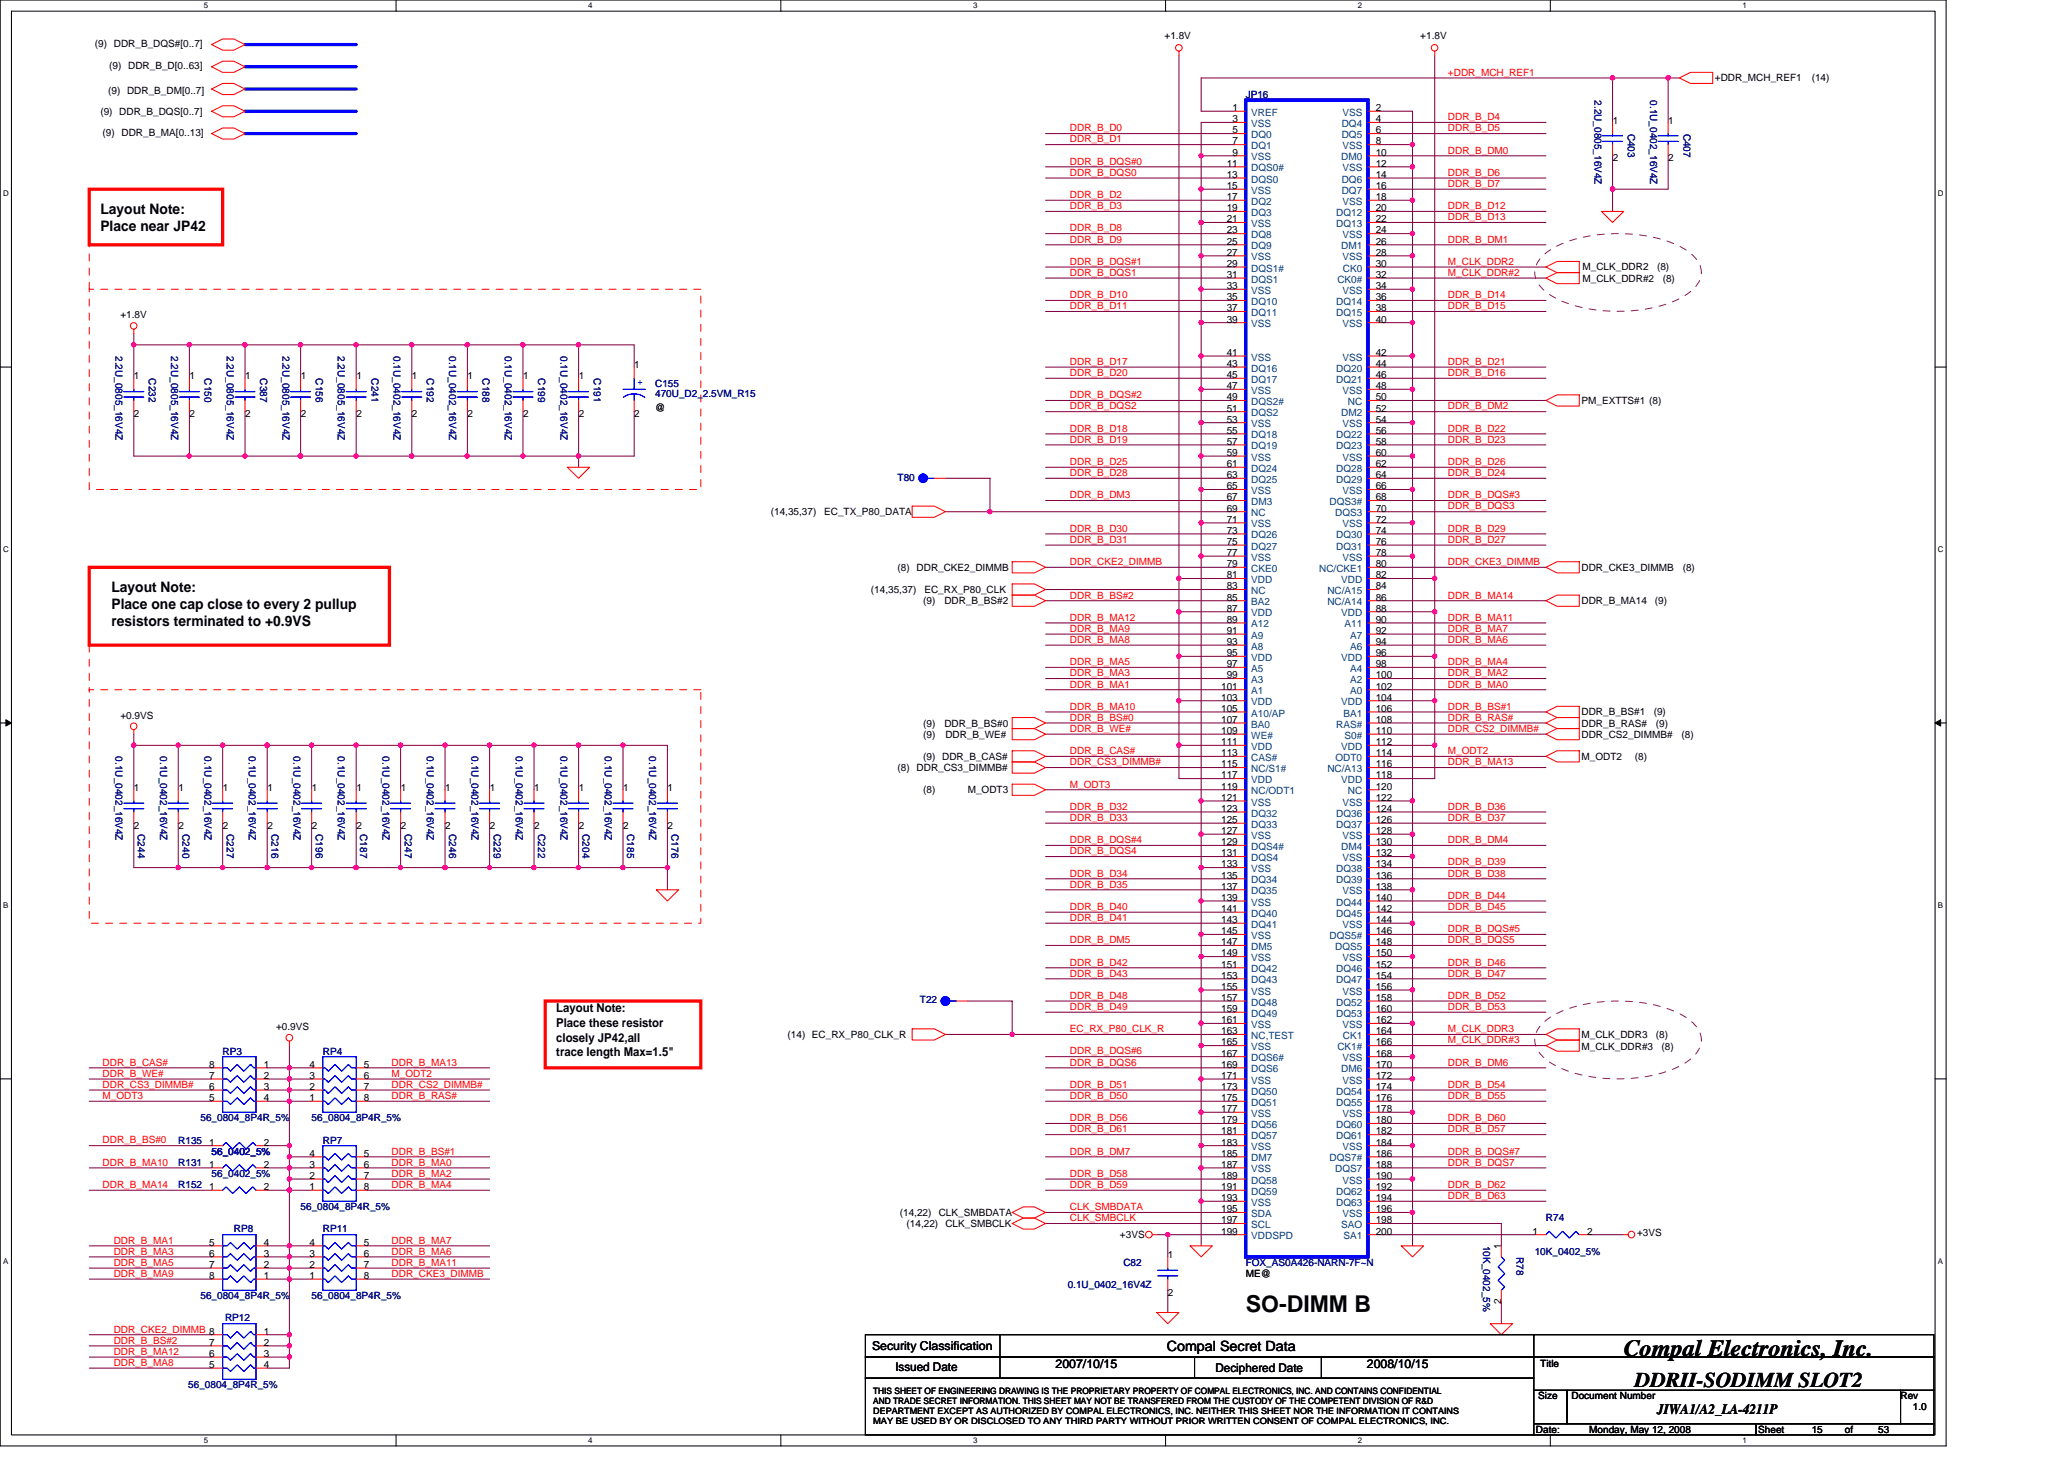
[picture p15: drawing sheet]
<svg xmlns="http://www.w3.org/2000/svg" width="297mm" height="210mm" viewBox="0 0 297 210" stroke-linecap="round" stroke-linejoin="round" font-family="sans-serif">
<defs><g id="words">
<g font-size="3.3">
<text x="179.3" y="188.7">SO-DIMM B</text>
<text x="233.7" y="195.1">Compal Electronics, Inc.</text>
</g>
<text font-size="3" x="235.3" y="199.6">DDRII-SODIMM SLOT2</text>
<g font-size="2.1">
<text x="14.5" y="30.7">Layout Note:</text>
<text x="14.5" y="33.2">Place near JP42</text>
<text x="16" y="85.2">Layout Note:</text>
<text x="16" y="87.6">Place one cap close to every 2 pullup</text>
<text x="16" y="90.1">resistors terminated to +0.9VS</text>
<text x="238.5" y="203.5">JIWA1/A2_LA-4211P</text>
</g>
<text font-size="2" x="167.9" y="194.3">Compal Secret Data</text>
<g font-size="1.8">
<text x="80" y="145.6">Layout Note:</text>
<text x="80" y="147.7">Place these resistor</text>
<text x="80" y="149.8">closely JP42,all</text>
<text x="80" y="151.9">trace length Max=1.5&quot;</text>
<text x="125.5" y="194.2">Security Classification</text>
<text x="151.9" y="196.8">2007/10/15</text>
<text x="196.7" y="196.8">2008/10/15</text>
</g>
<g font-size="1.7">
<text x="128.9" y="197.3">Issued Date</text>
<text x="174.9" y="197.4">Deciphered Date</text>
</g>
<g font-size="1.4">
<text x="167.6" y="5.6">+1.8V</text>
<text x="204.4" y="5.6">+1.8V</text>
<text x="13.6" y="6.7">(9) DDR_B_DQS#[0..7]</text>
<text x="15.7" y="9.9">(9) DDR_B_D[0..63]</text>
<text x="246.8" y="11.7">+DDR_MCH_REF1</text>
<text x="260.7" y="11.7">(14)</text>
<text x="14.5" y="16.5">(9) DDR_B_DQS[0..7]</text>
<text x="15.6" y="13.5">(9) DDR_B_DM[0..7]</text>
<text x="177.4" y="16">1</text>
<text x="177.4" y="17.6">3</text>
<text x="198" y="16">2</text>
<text x="198" y="17.6">4</text>
<text x="232.1" y="17.8">1</text>
<text x="240.1" y="17.8">1</text>
<text x="14.8" y="19.5">(9) DDR_B_MA[0..13]</text>
<text x="176.5" y="24">11</text>
<text x="177.4" y="19.2">5</text>
<text x="177.4" y="20.8">7</text>
<text x="177.4" y="22.4">9</text>
<text x="198" y="20.8">8</text>
<text x="198" y="24">12</text>
<text x="198" y="19.2">6</text>
<text x="198" y="22.4">10</text>
<text x="232.1" y="23.2">2</text>
<text x="240.1" y="23.2">2</text>
<text x="176.5" y="25.6">13</text>
<text x="176.5" y="27.2">15</text>
<text x="176.5" y="28.8">17</text>
<text x="198" y="28.8">18</text>
<text x="198" y="25.6">14</text>
<text x="198" y="27.2">16</text>
<text x="176.5" y="30.4">19</text>
<text x="176.5" y="32">21</text>
<text x="176.5" y="33.6">23</text>
<text x="176.5" y="35.2">25</text>
<text x="198" y="30.4">20</text>
<text x="198" y="32">22</text>
<text x="198" y="33.6">24</text>
<text x="198" y="35.2">26</text>
<text x="176.5" y="36.8">27</text>
<text x="176.5" y="38.4">29</text>
<text x="176.5" y="40">31</text>
<text x="176.5" y="41.6">33</text>
<text x="198" y="36.8">28</text>
<text x="198" y="40">32</text>
<text x="198" y="41.6">34</text>
<text x="198" y="38.4">30</text>
<text x="227.7" y="38.9">M_CLK_DDR2</text>
<text x="227.7" y="40.5">M_CLK_DDR#2</text>
<text x="238.5" y="38.9">(8)</text>
<text x="239.3" y="40.5">(8)</text>
<text x="17.3" y="45.8">+1.8V</text>
<text x="176.5" y="43.2">35</text>
<text x="176.5" y="44.8">37</text>
<text x="176.5" y="46.4">39</text>
<text x="198" y="43.2">36</text>
<text x="198" y="44.8">38</text>
<text x="198" y="46.4">40</text>
<text x="91.3" y="53">1</text>
<text x="176.5" y="51.2">41</text>
<text x="176.5" y="52.8">43</text>
<text x="198" y="51.2">42</text>
<text x="198" y="52.8">44</text>
<text x="19.3" y="54.6">1</text>
<text x="27.3" y="54.6">1</text>
<text x="35.3" y="54.6">1</text>
<text x="43.3" y="54.6">1</text>
<text x="51.3" y="54.6">1</text>
<text x="59.3" y="54.6">1</text>
<text x="67.3" y="54.6">1</text>
<text x="75.3" y="54.6">1</text>
<text x="83.3" y="54.6">1</text>
<text x="94.3" y="59.1">@</text>
<text x="176.5" y="54.4">45</text>
<text x="176.5" y="56">47</text>
<text x="176.5" y="57.6">49</text>
<text x="176.5" y="59.2">51</text>
<text x="198" y="54.4">46</text>
<text x="198" y="56">48</text>
<text x="198" y="57.6">50</text>
<text x="198" y="59.2">52</text>
<text x="227.6" y="58.1">PM_EXTTS#1 (8)</text>
<text x="19.3" y="60">2</text>
<text x="27.3" y="60">2</text>
<text x="35.3" y="60">2</text>
<text x="43.3" y="60">2</text>
<text x="51.3" y="60">2</text>
<text x="59.3" y="60">2</text>
<text x="67.3" y="60">2</text>
<text x="75.3" y="60">2</text>
<text x="83.3" y="60">2</text>
<text x="91.3" y="60">2</text>
<text x="176.5" y="60.8">53</text>
<text x="176.5" y="62.4">55</text>
<text x="176.5" y="64">57</text>
<text x="176.5" y="65.6">59</text>
<text x="198" y="60.8">54</text>
<text x="198" y="62.4">56</text>
<text x="198" y="64">58</text>
<text x="198" y="65.6">60</text>
<text x="176.5" y="67.2">61</text>
<text x="176.5" y="68.8">63</text>
<text x="176.5" y="70.4">65</text>
<text x="176.5" y="72">67</text>
<text x="198" y="67.2">62</text>
<text x="198" y="68.8">64</text>
<text x="198" y="70.4">66</text>
<text x="198" y="72">68</text>
<text x="110.9" y="74.1">(14,35,37)</text>
<text x="118.6" y="74.1">EC_TX_P80_DATA</text>
<text x="176.5" y="73.6">69</text>
<text x="176.5" y="75.2">71</text>
<text x="176.5" y="76.8">73</text>
<text x="198" y="73.6">70</text>
<text x="198" y="75.2">72</text>
<text x="198" y="76.8">74</text>
<text x="129.2" y="82.1">(8) DDR_CKE2_DIMMB</text>
<text x="176.5" y="78.4">75</text>
<text x="176.5" y="80">77</text>
<text x="176.5" y="81.6">79</text>
<text x="176.5" y="83.2">81</text>
<text x="198" y="83.2">82</text>
<text x="198" y="78.4">76</text>
<text x="198" y="80">78</text>
<text x="198" y="81.6">80</text>
<text x="227.6" y="82.1">DDR_CKE3_DIMMB</text>
<text x="242.2" y="82.1">(8)</text>
<text x="125.3" y="85.3">(14,35,37)</text>
<text x="132.9" y="86.9">(9)</text>
<text x="133" y="85.3">EC_RX_P80_CLK</text>
<text x="135.9" y="86.9">DDR_B_BS#2</text>
<text x="176.5" y="84.8">83</text>
<text x="176.5" y="86.4">85</text>
<text x="176.5" y="88">87</text>
<text x="176.5" y="89.6">89</text>
<text x="198" y="88">88</text>
<text x="198" y="89.6">90</text>
<text x="198" y="84.8">84</text>
<text x="198" y="86.4">86</text>
<text x="227.6" y="86.9">DDR_B_MA14</text>
<text x="238.2" y="86.9">(9)</text>
<text x="176.5" y="91.2">91</text>
<text x="176.5" y="92.8">93</text>
<text x="176.5" y="94.4">95</text>
<text x="176.5" y="96">97</text>
<text x="198" y="94.4">96</text>
<text x="198" y="91.2">92</text>
<text x="198" y="92.8">94</text>
<text x="198" y="96">98</text>
<text x="175.7" y="99.2">101</text>
<text x="175.7" y="100.8">103</text>
<text x="176.5" y="97.6">99</text>
<text x="198" y="100.8">104</text>
<text x="198" y="97.6">100</text>
<text x="198" y="99.2">102</text>
<text x="17.3" y="103.4">+0.9VS</text>
<text x="132.9" y="106.1">(9)</text>
<text x="132.9" y="104.5">(9)</text>
<text x="135.9" y="104.5">DDR_B_BS#0</text>
<text x="136.1" y="106.1">DDR_B_WE#</text>
<text x="175.7" y="102.4">105</text>
<text x="175.7" y="104">107</text>
<text x="175.7" y="105.6">109</text>
<text x="175.7" y="107.2">111</text>
<text x="198" y="107.2">112</text>
<text x="198" y="102.4">106</text>
<text x="198" y="105.6">110</text>
<text x="198" y="104">108</text>
<text x="227.6" y="106.1">DDR_CS2_DIMMB#</text>
<text x="227.6" y="102.9">DDR_B_BS#1</text>
<text x="227.6" y="104.5">DDR_B_RAS#</text>
<text x="238" y="102.9">(9)</text>
<text x="238.3" y="104.5">(9)</text>
<text x="242" y="106.1">(8)</text>
<text x="19.3" y="113.8">1</text>
<text x="25.7" y="113.8">1</text>
<text x="32.1" y="113.8">1</text>
<text x="38.5" y="113.8">1</text>
<text x="44.9" y="113.8">1</text>
<text x="51.3" y="113.8">1</text>
<text x="57.7" y="113.8">1</text>
<text x="64.1" y="113.8">1</text>
<text x="70.5" y="113.8">1</text>
<text x="76.9" y="113.8">1</text>
<text x="83.3" y="113.8">1</text>
<text x="89.7" y="113.8">1</text>
<text x="96.1" y="113.8">1</text>
<text x="129.2" y="110.9">(8) DDR_CS3_DIMMB#</text>
<text x="132.9" y="109.3">(9) DDR_B_CAS#</text>
<text x="175.7" y="108.8">113</text>
<text x="175.7" y="110.4">115</text>
<text x="175.7" y="112">117</text>
<text x="175.7" y="113.6">119</text>
<text x="198" y="112">118</text>
<text x="198" y="108.8">114</text>
<text x="198" y="113.6">120</text>
<text x="198" y="110.4">116</text>
<text x="227.6" y="109.3">M_ODT2</text>
<text x="235.3" y="109.3">(8)</text>
<text x="19.3" y="119.2">2</text>
<text x="25.7" y="119.2">2</text>
<text x="32.1" y="119.2">2</text>
<text x="38.5" y="119.2">2</text>
<text x="44.9" y="119.2">2</text>
<text x="51.3" y="119.2">2</text>
<text x="57.7" y="119.2">2</text>
<text x="64.1" y="119.2">2</text>
<text x="70.5" y="119.2">2</text>
<text x="76.9" y="119.2">2</text>
<text x="83.3" y="119.2">2</text>
<text x="89.7" y="119.2">2</text>
<text x="96.1" y="119.2">2</text>
<text x="132.9" y="114.1">(8)</text>
<text x="139.3" y="114.1">M_ODT3</text>
<text x="175.7" y="115.2">121</text>
<text x="175.7" y="116.8">123</text>
<text x="175.7" y="118.4">125</text>
<text x="175.7" y="120">127</text>
<text x="198" y="115.2">122</text>
<text x="198" y="116.8">124</text>
<text x="198" y="118.4">126</text>
<text x="198" y="120">128</text>
<text x="175.7" y="121.6">129</text>
<text x="175.7" y="123.2">131</text>
<text x="175.7" y="124.8">133</text>
<text x="198" y="123.2">132</text>
<text x="198" y="124.8">134</text>
<text x="198" y="121.6">130</text>
<text x="175.7" y="126.4">135</text>
<text x="175.7" y="128">137</text>
<text x="175.7" y="129.6">139</text>
<text x="175.7" y="131.2">141</text>
<text x="198" y="126.4">136</text>
<text x="198" y="128">138</text>
<text x="198" y="129.6">140</text>
<text x="198" y="131.2">142</text>
<text x="175.7" y="132.8">143</text>
<text x="175.7" y="134.4">145</text>
<text x="175.7" y="136">147</text>
<text x="175.7" y="137.6">149</text>
<text x="198" y="136">148</text>
<text x="198" y="132.8">144</text>
<text x="198" y="137.6">150</text>
<text x="198" y="134.4">146</text>
<text x="175.7" y="139.2">151</text>
<text x="175.7" y="140.8">153</text>
<text x="175.7" y="142.4">155</text>
<text x="175.7" y="144">157</text>
<text x="198" y="139.2">152</text>
<text x="198" y="140.8">154</text>
<text x="198" y="142.4">156</text>
<text x="198" y="144">158</text>
<text x="39.7" y="148.2">+0.9VS</text>
<text x="113.3" y="149.3">(14) EC_RX_P80_CLK_R</text>
<text x="175.7" y="145.6">159</text>
<text x="175.7" y="147.2">161</text>
<text x="175.7" y="148.8">163</text>
<text x="198" y="145.6">160</text>
<text x="198" y="147.2">162</text>
<text x="198" y="148.8">164</text>
<text x="227.6" y="149.3">M_CLK_DDR3</text>
<text x="238.3" y="149.3">(8)</text>
<text x="30.1" y="153.6">8</text>
<text x="30.1" y="155.2">7</text>
<text x="38" y="153.6">1</text>
<text x="38" y="155.2">2</text>
<text x="44.5" y="155.2">3</text>
<text x="44.5" y="153.6">4</text>
<text x="52.4" y="155.2">6</text>
<text x="52.4" y="153.6">5</text>
<text x="175.7" y="150.4">165</text>
<text x="175.7" y="152">167</text>
<text x="175.7" y="153.6">169</text>
<text x="175.7" y="155.2">171</text>
<text x="198" y="150.4">166</text>
<text x="198" y="152">168</text>
<text x="198" y="155.2">172</text>
<text x="198" y="153.6">170</text>
<text x="227.6" y="151.1">M_CLK_DDR#3</text>
<text x="239.1" y="151.1">(8)</text>
<text x="30.1" y="156.8">6</text>
<text x="30.1" y="158.4">5</text>
<text x="38" y="156.8">3</text>
<text x="38" y="158.4">4</text>
<text x="44.5" y="158.4">1</text>
<text x="44.5" y="156.8">2</text>
<text x="52.4" y="158.4">8</text>
<text x="52.4" y="156.8">7</text>
<text x="175.7" y="156.8">173</text>
<text x="175.7" y="158.4">175</text>
<text x="175.7" y="160">177</text>
<text x="175.7" y="161.6">179</text>
<text x="198" y="156.8">174</text>
<text x="198" y="158.4">176</text>
<text x="198" y="160">178</text>
<text x="198" y="161.6">180</text>
<text x="30.1" y="168">1</text>
<text x="30.1" y="164.8">1</text>
<text x="38" y="168">2</text>
<text x="38" y="164.8">2</text>
<text x="44.5" y="168">3</text>
<text x="44.5" y="166.4">4</text>
<text x="52.4" y="168">6</text>
<text x="52.4" y="166.4">5</text>
<text x="175.7" y="163.2">181</text>
<text x="175.7" y="164.8">183</text>
<text x="175.7" y="166.4">185</text>
<text x="175.7" y="168">187</text>
<text x="198" y="168">188</text>
<text x="198" y="163.2">182</text>
<text x="198" y="164.8">184</text>
<text x="198" y="166.4">186</text>
<text x="30.1" y="171.2">1</text>
<text x="38" y="171.2">2</text>
<text x="44.5" y="171.2">1</text>
<text x="44.5" y="169.6">2</text>
<text x="52.4" y="171.2">8</text>
<text x="52.4" y="169.6">7</text>
<text x="175.7" y="169.6">189</text>
<text x="175.7" y="171.2">191</text>
<text x="175.7" y="172.8">193</text>
<text x="198" y="169.6">190</text>
<text x="198" y="171.2">192</text>
<text x="198" y="172.8">194</text>
<text x="30.1" y="179.2">5</text>
<text x="38" y="179.2">4</text>
<text x="44.5" y="179.2">4</text>
<text x="52.4" y="179.2">5</text>
<text x="129.5" y="174.9">(14,22)</text>
<text x="130.5" y="176.5">(14,22)</text>
<text x="135.1" y="174.9">CLK_SMBDATA</text>
<text x="136.1" y="176.5">CLK_SMBCLK</text>
<text x="161.2" y="178.1">+3VS</text>
<text x="175.7" y="174.4">195</text>
<text x="175.7" y="176">197</text>
<text x="175.7" y="177.6">199</text>
<text x="198" y="176">198</text>
<text x="198" y="174.4">196</text>
<text x="198" y="177.6">200</text>
<text x="216" y="179.7" transform="rotate(-90 216 179.7)">1</text>
<text x="220.6" y="177.6">1</text>
<text x="228.4" y="177.6">2</text>
<text x="235.6" y="177.8">+3VS</text>
<text x="30.1" y="184">8</text>
<text x="30.1" y="182.4">7</text>
<text x="30.1" y="180.8">6</text>
<text x="38" y="184">1</text>
<text x="38" y="182.4">2</text>
<text x="38" y="180.8">3</text>
<text x="44.5" y="184">1</text>
<text x="44.5" y="182.4">2</text>
<text x="44.5" y="180.8">3</text>
<text x="52.4" y="184">8</text>
<text x="52.4" y="182.4">7</text>
<text x="52.4" y="180.8">6</text>
<text x="168.1" y="181">1</text>
<text x="179.3" y="183.7">ME@</text>
<text x="168.1" y="186.4">2</text>
<text x="216" y="187.6" transform="rotate(-90 216 187.6)">2</text>
<text x="30.1" y="193.6">7</text>
<text x="30.1" y="195.2">6</text>
<text x="30.1" y="196.8">5</text>
<text x="38" y="192">1</text>
<text x="38" y="193.6">2</text>
<text x="38" y="195.2">3</text>
<text x="38" y="196.8">4</text>
<text x="221.7" y="196.7">Title</text>
<text x="221.4" y="201.3">Size</text>
<text x="226.2" y="201.3">Document Number</text>
<text x="273.5" y="201.3">Rev</text>
<text x="275.3" y="202.9">1.0</text>
<text x="221" y="206.1">Date:</text>
<text x="228.7" y="206.1">Monday, May 12, 2008</text>
<text x="253" y="206.1">Sheet</text>
<text x="260.7" y="206.1">15</text>
<text x="265.5" y="206.1">of</text>
<text x="270.3" y="206.1">53</text>
</g>
<g font-size="1.4" fill="#f00">
<text x="208.4" y="10.9">+DDR_MCH_REF1</text>
<text x="208.4" y="17.3">DDR_B_D4</text>
<text x="154" y="20.5">DDR_B_D1</text>
<text x="154" y="18.9">DDR_B_D0</text>
<text x="154" y="23.7">DDR_B_DQS#0</text>
<text x="208.4" y="18.9">DDR_B_D5</text>
<text x="208.4" y="22.1">DDR_B_DM0</text>
<text x="154" y="28.5">DDR_B_D2</text>
<text x="154" y="25.3">DDR_B_DQS0</text>
<text x="208.4" y="25.3">DDR_B_D6</text>
<text x="208.4" y="26.9">DDR_B_D7</text>
<text x="154" y="30.1">DDR_B_D3</text>
<text x="154" y="34.9">DDR_B_D9</text>
<text x="154" y="33.3">DDR_B_D8</text>
<text x="208.4" y="30.1">DDR_B_D12</text>
<text x="208.4" y="31.7">DDR_B_D13</text>
<text x="208.4" y="34.9">DDR_B_DM1</text>
<text x="154" y="39.7">DDR_B_DQS1</text>
<text x="154" y="38.1">DDR_B_DQS#1</text>
<text x="208.4" y="39.7">M_CLK_DDR#2</text>
<text x="208.4" y="38.1">M_CLK_DDR2</text>
<text x="154" y="44.5">DDR_B_D11</text>
<text x="154" y="42.9">DDR_B_D10</text>
<text x="208.4" y="44.5">DDR_B_D15</text>
<text x="208.4" y="42.9">DDR_B_D14</text>
<text x="154" y="52.5">DDR_B_D17</text>
<text x="208.4" y="52.5">DDR_B_D21</text>
<text x="154" y="57.3">DDR_B_DQS#2</text>
<text x="154" y="58.9">DDR_B_DQS2</text>
<text x="154" y="54.1">DDR_B_D20</text>
<text x="208.4" y="54.1">DDR_B_D16</text>
<text x="208.4" y="58.9">DDR_B_DM2</text>
<text x="154" y="62.1">DDR_B_D18</text>
<text x="154" y="63.7">DDR_B_D19</text>
<text x="208.4" y="62.1">DDR_B_D22</text>
<text x="208.4" y="63.7">DDR_B_D23</text>
<text x="154" y="71.7">DDR_B_DM3</text>
<text x="154" y="66.9">DDR_B_D25</text>
<text x="154" y="68.5">DDR_B_D28</text>
<text x="208.4" y="71.7">DDR_B_DQS#3</text>
<text x="208.4" y="66.9">DDR_B_D26</text>
<text x="208.4" y="68.5">DDR_B_D24</text>
<text x="154" y="76.5">DDR_B_D30</text>
<text x="208.4" y="76.5">DDR_B_D29</text>
<text x="208.4" y="73.3">DDR_B_DQS3</text>
<text x="154" y="81.3">DDR_CKE2_DIMMB</text>
<text x="154" y="78.1">DDR_B_D31</text>
<text x="208.4" y="78.1">DDR_B_D27</text>
<text x="208.4" y="81.3">DDR_CKE3_DIMMB</text>
<text x="154" y="86.1">DDR_B_BS#2</text>
<text x="154" y="89.3">DDR_B_MA12</text>
<text x="208.4" y="89.3">DDR_B_MA11</text>
<text x="208.4" y="86.1">DDR_B_MA14</text>
<text x="154" y="92.5">DDR_B_MA8</text>
<text x="154" y="95.7">DDR_B_MA5</text>
<text x="154" y="90.9">DDR_B_MA9</text>
<text x="208.4" y="90.9">DDR_B_MA7</text>
<text x="208.4" y="95.7">DDR_B_MA4</text>
<text x="208.4" y="92.5">DDR_B_MA6</text>
<text x="154" y="98.9">DDR_B_MA1</text>
<text x="154" y="97.3">DDR_B_MA3</text>
<text x="208.4" y="98.9">DDR_B_MA0</text>
<text x="208.4" y="97.3">DDR_B_MA2</text>
<text x="154" y="102.1">DDR_B_MA10</text>
<text x="154" y="103.7">DDR_B_BS#0</text>
<text x="154" y="105.3">DDR_B_WE#</text>
<text x="208.4" y="105.3">DDR_CS2_DIMMB#</text>
<text x="208.4" y="103.7">DDR_B_RAS#</text>
<text x="208.4" y="102.1">DDR_B_BS#1</text>
<text x="154" y="110.1">DDR_CS3_DIMMB#</text>
<text x="154" y="113.3">M_ODT3</text>
<text x="154" y="108.5">DDR_B_CAS#</text>
<text x="208.4" y="108.5">M_ODT2</text>
<text x="208.4" y="110.1">DDR_B_MA13</text>
<text x="154" y="118.1">DDR_B_D33</text>
<text x="154" y="116.5">DDR_B_D32</text>
<text x="208.4" y="116.5">DDR_B_D36</text>
<text x="208.4" y="118.1">DDR_B_D37</text>
<text x="154" y="122.9">DDR_B_DQS4</text>
<text x="154" y="121.3">DDR_B_DQS#4</text>
<text x="208.4" y="121.3">DDR_B_DM4</text>
<text x="208.4" y="124.5">DDR_B_D39</text>
<text x="154" y="130.9">DDR_B_D40</text>
<text x="154" y="126.1">DDR_B_D34</text>
<text x="154" y="127.7">DDR_B_D35</text>
<text x="208.4" y="129.3">DDR_B_D44</text>
<text x="208.4" y="126.1">DDR_B_D38</text>
<text x="208.4" y="130.9">DDR_B_D45</text>
<text x="154" y="135.7">DDR_B_DM5</text>
<text x="154" y="132.5">DDR_B_D41</text>
<text x="208.4" y="134.1">DDR_B_DQS#5</text>
<text x="208.4" y="135.7">DDR_B_DQS5</text>
<text x="154" y="143.7">DDR_B_D48</text>
<text x="154" y="140.5">DDR_B_D43</text>
<text x="154" y="138.9">DDR_B_D42</text>
<text x="208.4" y="143.7">DDR_B_D52</text>
<text x="208.4" y="140.5">DDR_B_D47</text>
<text x="208.4" y="138.9">DDR_B_D46</text>
<text x="154" y="145.3">DDR_B_D49</text>
<text x="154" y="148.5">EC_RX_P80_CLK_R</text>
<text x="208.4" y="148.5">M_CLK_DDR3</text>
<text x="208.4" y="145.3">DDR_B_D53</text>
<text x="14.8" y="153.3">DDR_B_CAS#</text>
<text x="14.8" y="154.9">DDR_B_WE#</text>
<text x="56.4" y="154.9">M_ODT2</text>
<text x="56.4" y="153.3">DDR_B_MA13</text>
<text x="154" y="151.7">DDR_B_DQS#6</text>
<text x="154" y="153.3">DDR_B_DQS6</text>
<text x="208.4" y="150.1">M_CLK_DDR#3</text>
<text x="208.4" y="153.3">DDR_B_DM6</text>
<text x="14.8" y="156.5">DDR_CS3_DIMMB#</text>
<text x="14.8" y="158.1">M_ODT3</text>
<text x="56.4" y="158.1">DDR_B_RAS#</text>
<text x="56.4" y="156.5">DDR_CS2_DIMMB#</text>
<text x="154" y="156.5">DDR_B_D51</text>
<text x="154" y="161.3">DDR_B_D56</text>
<text x="154" y="158.1">DDR_B_D50</text>
<text x="208.4" y="156.5">DDR_B_D54</text>
<text x="208.4" y="158.1">DDR_B_D55</text>
<text x="208.4" y="161.3">DDR_B_D60</text>
<text x="14.8" y="164.5">DDR_B_BS#0</text>
<text x="14.8" y="167.7">DDR_B_MA10</text>
<text x="56.4" y="166.1">DDR_B_BS#1</text>
<text x="56.4" y="167.7">DDR_B_MA0</text>
<text x="154" y="162.9">DDR_B_D61</text>
<text x="154" y="166.1">DDR_B_DM7</text>
<text x="208.4" y="162.9">DDR_B_D57</text>
<text x="208.4" y="166.1">DDR_B_DQS#7</text>
<text x="208.4" y="167.7">DDR_B_DQS7</text>
<text x="14.8" y="170.9">DDR_B_MA14</text>
<text x="56.4" y="170.9">DDR_B_MA4</text>
<text x="56.4" y="169.3">DDR_B_MA2</text>
<text x="154" y="170.9">DDR_B_D59</text>
<text x="154" y="169.3">DDR_B_D58</text>
<text x="208.4" y="172.5">DDR_B_D63</text>
<text x="208.4" y="170.9">DDR_B_D62</text>
<text x="16.4" y="178.9">DDR_B_MA1</text>
<text x="56.4" y="178.9">DDR_B_MA7</text>
<text x="154" y="174.1">CLK_SMBDATA</text>
<text x="154" y="175.7">CLK_SMBCLK</text>
<text x="16.4" y="183.7">DDR_B_MA9</text>
<text x="16.4" y="182.1">DDR_B_MA5</text>
<text x="16.4" y="180.5">DDR_B_MA3</text>
<text x="56.4" y="182.1">DDR_B_MA11</text>
<text x="56.4" y="183.7">DDR_CKE3_DIMMB</text>
<text x="56.4" y="180.5">DDR_B_MA6</text>
<text x="16.4" y="191.7">DDR_CKE2_DIMMB 8</text>
<text x="16.4" y="193.3">DDR_B_BS#2</text>
<text x="16.4" y="194.9">DDR_B_MA12</text>
<text x="16.4" y="196.5">DDR_B_MA8</text>
</g>
<g font-size="1.4" fill="#000080">
<text x="179.3" y="14.1">JP16</text>
<text x="229.5" y="14.4" transform="rotate(90 229.5 14.4)">2.2U_0805_16V4Z</text>
<text x="237.5" y="14.4" transform="rotate(90 237.5 14.4)">0.1U_0402_16V4Z</text>
<text x="234.3" y="19.2" transform="rotate(90 234.3 19.2)">C403</text>
<text x="242.3" y="19.2" transform="rotate(90 242.3 19.2)">C407</text>
<text x="16.6" y="51.2" transform="rotate(90 16.6 51.2)">2.2U_0805_16V4Z</text>
<text x="24.6" y="51.2" transform="rotate(90 24.6 51.2)">2.2U_0805_16V4Z</text>
<text x="32.6" y="51.2" transform="rotate(90 32.6 51.2)">2.2U_0805_16V4Z</text>
<text x="40.6" y="51.2" transform="rotate(90 40.6 51.2)">2.2U_0805_16V4Z</text>
<text x="48.6" y="51.2" transform="rotate(90 48.6 51.2)">2.2U_0805_16V4Z</text>
<text x="56.6" y="51.2" transform="rotate(90 56.6 51.2)">0.1U_0402_16V4Z</text>
<text x="64.6" y="51.2" transform="rotate(90 64.6 51.2)">0.1U_0402_16V4Z</text>
<text x="72.6" y="51.2" transform="rotate(90 72.6 51.2)">0.1U_0402_16V4Z</text>
<text x="80.6" y="51.2" transform="rotate(90 80.6 51.2)">0.1U_0402_16V4Z</text>
<text x="21.4" y="54.4" transform="rotate(90 21.4 54.4)">C232</text>
<text x="29.4" y="54.4" transform="rotate(90 29.4 54.4)">C150</text>
<text x="37.4" y="54.4" transform="rotate(90 37.4 54.4)">C387</text>
<text x="45.4" y="54.4" transform="rotate(90 45.4 54.4)">C156</text>
<text x="53.4" y="54.4" transform="rotate(90 53.4 54.4)">C241</text>
<text x="61.4" y="54.4" transform="rotate(90 61.4 54.4)">C192</text>
<text x="69.4" y="54.4" transform="rotate(90 69.4 54.4)">C188</text>
<text x="77.4" y="54.4" transform="rotate(90 77.4 54.4)">C199</text>
<text x="85.4" y="54.4" transform="rotate(90 85.4 54.4)">C191</text>
<text x="94.3" y="55.7">C155</text>
<text x="94.3" y="57.1">470U_D2_2.5VM_R15</text>
<text x="129.2" y="69.2">T80</text>
<text x="16.6" y="108.8" transform="rotate(90 16.6 108.8)">0.1U_0402_16V4Z</text>
<text x="23" y="108.8" transform="rotate(90 23 108.8)">0.1U_0402_16V4Z</text>
<text x="29.4" y="108.8" transform="rotate(90 29.4 108.8)">0.1U_0402_16V4Z</text>
<text x="35.8" y="108.8" transform="rotate(90 35.8 108.8)">0.1U_0402_16V4Z</text>
<text x="42.2" y="108.8" transform="rotate(90 42.2 108.8)">0.1U_0402_16V4Z</text>
<text x="48.6" y="108.8" transform="rotate(90 48.6 108.8)">0.1U_0402_16V4Z</text>
<text x="55.1" y="108.8" transform="rotate(90 55.1 108.8)">0.1U_0402_16V4Z</text>
<text x="61.4" y="108.8" transform="rotate(90 61.4 108.8)">0.1U_0402_16V4Z</text>
<text x="67.8" y="108.8" transform="rotate(90 67.8 108.8)">0.1U_0402_16V4Z</text>
<text x="74.2" y="108.8" transform="rotate(90 74.2 108.8)">0.1U_0402_16V4Z</text>
<text x="80.6" y="108.8" transform="rotate(90 80.6 108.8)">0.1U_0402_16V4Z</text>
<text x="87.1" y="108.8" transform="rotate(90 87.1 108.8)">0.1U_0402_16V4Z</text>
<text x="93.4" y="108.8" transform="rotate(90 93.4 108.8)">0.1U_0402_16V4Z</text>
<text x="19.8" y="120" transform="rotate(90 19.8 120)">C244</text>
<text x="26.2" y="120" transform="rotate(90 26.2 120)">C240</text>
<text x="32.6" y="120" transform="rotate(90 32.6 120)">C227</text>
<text x="39" y="120" transform="rotate(90 39 120)">C216</text>
<text x="45.4" y="120" transform="rotate(90 45.4 120)">C196</text>
<text x="51.8" y="120" transform="rotate(90 51.8 120)">C187</text>
<text x="58.2" y="120" transform="rotate(90 58.2 120)">C247</text>
<text x="64.6" y="120" transform="rotate(90 64.6 120)">C246</text>
<text x="71.1" y="120" transform="rotate(90 71.1 120)">C229</text>
<text x="77.4" y="120" transform="rotate(90 77.4 120)">C222</text>
<text x="83.8" y="120" transform="rotate(90 83.8 120)">C204</text>
<text x="90.3" y="120" transform="rotate(90 90.3 120)">C185</text>
<text x="96.6" y="120" transform="rotate(90 96.6 120)">C176</text>
<text x="132.4" y="144.4">T22</text>
<text x="32" y="151.7">RP3</text>
<text x="46.5" y="151.7">RP4</text>
<text x="28.8" y="161.3">56_0804_8P4R_5%</text>
<text x="44.8" y="161.3">56_0804_8P4R_5%</text>
<text x="25.7" y="167.7">R131</text>
<text x="25.7" y="164.5">R135</text>
<text x="30.5" y="166.1">56_0402_5%</text>
<text x="46.5" y="164.5">RP7</text>
<text x="25.7" y="170.9">R152</text>
<text x="30.5" y="169.3">56_0402_5%</text>
<text x="33.7" y="177.3">RP8</text>
<text x="43.3" y="174.1">56_0804_8P4R_5%</text>
<text x="46.5" y="177.3">RP11</text>
<text x="213.5" y="179.2" transform="rotate(90 213.5 179.2)">10K_0402_5%</text>
<text x="222.5" y="175.7">R74</text>
<text x="153.7" y="185.3">0.1U_0402_16V4Z</text>
<text x="161.7" y="182.1">C82</text>
<text x="179.3" y="182.1">FOX_AS0A426-NARN-7F~N</text>
<text x="218.3" y="180.8" transform="rotate(90 218.3 180.8)">R78</text>
<text x="220.9" y="180.5">10K_0402_5%</text>
<text x="28.8" y="186.9">56_0804_8P4R_5%</text>
<text x="32.4" y="190.1">RP12</text>
<text x="44.8" y="186.9">56_0804_8P4R_5%</text>
<text x="27.1" y="199.7">56_0804_8P4R_5%</text>
</g>
<g font-size="1.4" fill="#004080">
<text x="180.1" y="16.7">VREF</text>
<text x="193.2" y="16.7">VSS</text>
<text x="180.1" y="18.3">VSS</text>
<text x="180.1" y="19.9">DQ0</text>
<text x="180.1" y="21.5">DQ1</text>
<text x="180.1" y="23.1">VSS</text>
<text x="193" y="23.1">DM0</text>
<text x="193.1" y="18.3">DQ4</text>
<text x="193.1" y="19.9">DQ5</text>
<text x="193.2" y="21.5">VSS</text>
<text x="180.1" y="24.7">DQS0#</text>
<text x="180.1" y="26.3">DQS0</text>
<text x="180.1" y="27.9">VSS</text>
<text x="180.1" y="29.5">DQ2</text>
<text x="193.1" y="26.3">DQ6</text>
<text x="193.1" y="27.9">DQ7</text>
<text x="193.2" y="24.7">VSS</text>
<text x="193.2" y="29.5">VSS</text>
<text x="180.1" y="31.1">DQ3</text>
<text x="180.1" y="32.7">VSS</text>
<text x="180.1" y="34.3">DQ8</text>
<text x="180.1" y="35.9">DQ9</text>
<text x="192.3" y="31.1">DQ12</text>
<text x="192.3" y="32.7">DQ13</text>
<text x="193" y="35.9">DM1</text>
<text x="193.2" y="34.3">VSS</text>
<text x="180.1" y="37.5">VSS</text>
<text x="180.1" y="39.1">DQS1#</text>
<text x="180.1" y="40.7">DQS1</text>
<text x="192.5" y="40.7">CK0#</text>
<text x="193.2" y="37.5">VSS</text>
<text x="193.3" y="39.1">CK0</text>
<text x="180.1" y="42.3">VSS</text>
<text x="180.1" y="43.9">DQ10</text>
<text x="180.1" y="45.5">DQ11</text>
<text x="180.1" y="47.1">VSS</text>
<text x="192.3" y="43.9">DQ14</text>
<text x="192.3" y="45.5">DQ15</text>
<text x="193.2" y="42.3">VSS</text>
<text x="193.2" y="47.1">VSS</text>
<text x="180.1" y="51.9">VSS</text>
<text x="180.1" y="53.5">DQ16</text>
<text x="192.3" y="53.5">DQ20</text>
<text x="193.2" y="51.9">VSS</text>
<text x="180.1" y="55.1">DQ17</text>
<text x="180.1" y="56.7">VSS</text>
<text x="180.1" y="58.3">DQS2#</text>
<text x="180.1" y="59.9">DQS2</text>
<text x="192.3" y="55.1">DQ21</text>
<text x="193" y="59.9">DM2</text>
<text x="193.2" y="56.7">VSS</text>
<text x="194" y="58.3">NC</text>
<text x="180.1" y="61.5">VSS</text>
<text x="180.1" y="63.1">DQ18</text>
<text x="180.1" y="64.7">DQ19</text>
<text x="192.3" y="63.1">DQ22</text>
<text x="192.3" y="64.7">DQ23</text>
<text x="193.2" y="61.5">VSS</text>
<text x="180.1" y="66.3">VSS</text>
<text x="180.1" y="67.9">DQ24</text>
<text x="180.1" y="69.5">DQ25</text>
<text x="180.1" y="71.1">VSS</text>
<text x="192.3" y="67.9">DQ28</text>
<text x="192.3" y="69.5">DQ29</text>
<text x="193.2" y="66.3">VSS</text>
<text x="193.2" y="71.1">VSS</text>
<text x="180.1" y="72.7">DM3</text>
<text x="180.1" y="74.3">NC</text>
<text x="180.1" y="75.9">VSS</text>
<text x="180.1" y="77.5">DQ26</text>
<text x="191.3" y="72.7">DQS3#</text>
<text x="192.1" y="74.3">DQS3</text>
<text x="192.3" y="77.5">DQ30</text>
<text x="193.2" y="75.9">VSS</text>
<text x="180.1" y="79.1">DQ27</text>
<text x="180.1" y="80.7">VSS</text>
<text x="180.1" y="82.3">CKE0</text>
<text x="180.1" y="83.9">VDD</text>
<text x="189.8" y="82.3">NC/CKE1</text>
<text x="192.3" y="79.1">DQ31</text>
<text x="193" y="83.9">VDD</text>
<text x="193.2" y="80.7">VSS</text>
<text x="180.1" y="85.5">NC</text>
<text x="180.1" y="87.1">BA2</text>
<text x="180.1" y="88.7">VDD</text>
<text x="191" y="85.5">NC/A15</text>
<text x="191" y="87.1">NC/A14</text>
<text x="193" y="88.7">VDD</text>
<text x="180.1" y="90.3">A12</text>
<text x="180.1" y="91.9">A9</text>
<text x="180.1" y="93.5">A8</text>
<text x="180.1" y="95.1">VDD</text>
<text x="193" y="95.1">VDD</text>
<text x="193.5" y="90.3">A11</text>
<text x="194.3" y="91.9">A7</text>
<text x="194.3" y="93.5">A6</text>
<text x="180.1" y="96.7">A5</text>
<text x="180.1" y="98.3">A3</text>
<text x="180.1" y="99.9">A1</text>
<text x="180.1" y="101.5">VDD</text>
<text x="193" y="101.5">VDD</text>
<text x="194.3" y="96.7">A4</text>
<text x="194.3" y="98.3">A2</text>
<text x="194.3" y="99.9">A0</text>
<text x="180.1" y="103.1">A10/AP</text>
<text x="180.1" y="104.7">BA0</text>
<text x="180.1" y="106.3">WE#</text>
<text x="180.1" y="107.9">VDD</text>
<text x="192.3" y="104.7">RAS#</text>
<text x="193" y="107.9">VDD</text>
<text x="193.4" y="103.1">BA1</text>
<text x="193.5" y="106.3">S0#</text>
<text x="180.1" y="109.5">CAS#</text>
<text x="180.1" y="111.1">NC/S1#</text>
<text x="180.1" y="112.7">VDD</text>
<text x="191" y="111.1">NC/A13</text>
<text x="192.2" y="109.5">ODT0</text>
<text x="193" y="112.7">VDD</text>
<text x="180.1" y="114.3">NC/ODT1</text>
<text x="180.1" y="115.9">VSS</text>
<text x="180.1" y="117.5">DQ32</text>
<text x="180.1" y="119.1">DQ33</text>
<text x="192.3" y="117.5">DQ36</text>
<text x="192.3" y="119.1">DQ37</text>
<text x="193.2" y="115.9">VSS</text>
<text x="194" y="114.3">NC</text>
<text x="180.1" y="120.7">VSS</text>
<text x="180.1" y="122.3">DQS4#</text>
<text x="180.1" y="123.9">DQS4</text>
<text x="180.1" y="125.5">VSS</text>
<text x="192.3" y="125.5">DQ38</text>
<text x="193" y="122.3">DM4</text>
<text x="193.2" y="120.7">VSS</text>
<text x="193.2" y="123.9">VSS</text>
<text x="180.1" y="127.1">DQ34</text>
<text x="180.1" y="128.7">DQ35</text>
<text x="180.1" y="130.3">VSS</text>
<text x="180.1" y="131.9">DQ40</text>
<text x="192.3" y="127.1">DQ39</text>
<text x="192.3" y="130.3">DQ44</text>
<text x="192.3" y="131.9">DQ45</text>
<text x="193.2" y="128.7">VSS</text>
<text x="180.1" y="133.5">DQ41</text>
<text x="180.1" y="135.1">VSS</text>
<text x="180.1" y="136.7">DM5</text>
<text x="191.3" y="135.1">DQS5#</text>
<text x="192.1" y="136.7">DQS5</text>
<text x="193.2" y="133.5">VSS</text>
<text x="180.1" y="138.3">VSS</text>
<text x="180.1" y="139.9">DQ42</text>
<text x="180.1" y="141.5">DQ43</text>
<text x="180.1" y="143.1">VSS</text>
<text x="192.3" y="139.9">DQ46</text>
<text x="192.3" y="141.5">DQ47</text>
<text x="193.2" y="138.3">VSS</text>
<text x="193.2" y="143.1">VSS</text>
<text x="180.1" y="144.7">DQ48</text>
<text x="180.1" y="146.3">DQ49</text>
<text x="180.1" y="147.9">VSS</text>
<text x="180.1" y="149.5">NC,TEST</text>
<text x="192.3" y="144.7">DQ52</text>
<text x="192.3" y="146.3">DQ53</text>
<text x="193.2" y="147.9">VSS</text>
<text x="193.3" y="149.5">CK1</text>
<text x="180.1" y="151.1">VSS</text>
<text x="180.1" y="152.7">DQS6#</text>
<text x="180.1" y="154.3">DQS6</text>
<text x="180.1" y="155.9">VSS</text>
<text x="192.5" y="151.1">CK1#</text>
<text x="193" y="154.3">DM6</text>
<text x="193.2" y="152.7">VSS</text>
<text x="193.2" y="155.9">VSS</text>
<text x="180.1" y="157.5">DQ50</text>
<text x="180.1" y="159.1">DQ51</text>
<text x="180.1" y="160.7">VSS</text>
<text x="192.3" y="157.5">DQ54</text>
<text x="192.3" y="159.1">DQ55</text>
<text x="193.2" y="160.7">VSS</text>
<text x="180.1" y="162.3">DQ56</text>
<text x="180.1" y="163.9">DQ57</text>
<text x="180.1" y="165.5">VSS</text>
<text x="180.1" y="167.1">DM7</text>
<text x="191.3" y="167.1">DQS7#</text>
<text x="192.3" y="162.3">DQ60</text>
<text x="192.3" y="163.9">DQ61</text>
<text x="193.2" y="165.5">VSS</text>
<text x="180.1" y="168.7">VSS</text>
<text x="180.1" y="170.3">DQ58</text>
<text x="180.1" y="171.9">DQ59</text>
<text x="180.1" y="173.5">VSS</text>
<text x="192.1" y="168.7">DQS7</text>
<text x="192.3" y="171.9">DQ62</text>
<text x="192.3" y="173.5">DQ63</text>
<text x="193.2" y="170.3">VSS</text>
<text x="180.1" y="175.1">SDA</text>
<text x="180.1" y="176.7">SCL</text>
<text x="180.1" y="178.3">VDDSPD</text>
<text x="193" y="176.7">SAO</text>
<text x="193.2" y="175.1">VSS</text>
<text x="193.4" y="178.3">SA1</text>
</g>
<text font-size="1.4" fill="#00f" x="91.7" y="55.4">+</text>
<g font-size="1.3">
<text x="125.7" y="200.5">THIS SHEET OF ENGINEERING DRAWING IS THE PROPRIETARY PROPERTY OF COMPAL ELECTRONICS, INC. AND CONTAINS CONFIDENTIAL</text>
<text x="125.7" y="202">AND TRADE SECRET INFORMATION. THIS SHEET MAY NOT BE TRANSFERED FROM THE CUSTODY OF THE COMPETENT DIVISION OF R&amp;D</text>
<text x="125.7" y="203.5">DEPARTMENT EXCEPT AS AUTHORIZED BY COMPAL ELECTRONICS, INC. NEITHER THIS SHEET NOR THE INFORMATION IT CONTAINS</text>
<text x="125.7" y="204.9">MAY BE USED BY OR DISCLOSED TO ANY THIRD PARTY WITHOUT PRIOR WRITTEN CONSENT OF COMPAL ELECTRONICS, INC.</text>
</g>
<g font-size="1.1">
<text x="29.3" y="1.2">5</text>
<text x="84.7" y="1.2">4</text>
<text x="140" y="1.2">3</text>
<text x="195.4" y="1.2">2</text>
<text x="250.8" y="1.2">1</text>
<text x=".4" y="28.2">D</text>
<text x="278.9" y="28.2">D</text>
<text x=".4" y="79.4">C</text>
<text x="278.9" y="79.4">C</text>
<text x=".4" y="130.6">B</text>
<text x="278.9" y="130.6">B</text>
<text x=".4" y="181.8">A</text>
<text x="278.9" y="181.8">A</text>
<text x="29.3" y="207.6">5</text>
<text x="84.7" y="207.6">4</text>
<text x="140" y="207.6">3</text>
<text x="195.4" y="207.6">2</text>
<text x="250.8" y="207.6">1</text>
</g>
</g></defs>
<path d="M0 0h280.1v208h-280.1zM1.6 1.6h276.9v204.8h-276.9z" fill="none" stroke="#000" stroke-width=".15"/>
<g fill="#fff">
<path d="M29.3 .2h.6v1.2h-.6z"/>
<path d="M29.3 206.6h.6v1.3h-.6z"/>
</g>
<path d="M57 0v1.6M57 206.4v1.6" fill="none" stroke="#000" stroke-width=".15"/>
<g fill="#fff">
<path d="M84.7 .2h.6v1.2h-.6z"/>
<path d="M84.7 206.6h.6v1.3h-.6z"/>
</g>
<path d="M112.4 0v1.6M112.4 206.4v1.6" fill="none" stroke="#000" stroke-width=".15"/>
<g fill="#fff">
<path d="M140 .2h.6v1.2h-.6z"/>
<path d="M140 206.6h.6v1.3h-.6z"/>
</g>
<path d="M167.7 0v1.6M167.7 206.4v1.6" fill="none" stroke="#000" stroke-width=".15"/>
<g fill="#fff">
<path d="M195.4 .2h.6v1.2h-.6z"/>
<path d="M195.4 206.6h.6v1.3h-.6z"/>
</g>
<path d="M223.1 0v1.6M223.1 206.4v1.6" fill="none" stroke="#000" stroke-width=".15"/>
<g fill="#fff">
<path d="M250.8 .2h.6v1.2h-.6z"/>
<path d="M250.8 206.6h.6v1.3h-.6z"/>
<path d="M.4 27.2h.8v1.3h-.8z"/>
<path d="M278.9 27.2h.8v1.3h-.8z"/>
<path d="M.4 78.4h.8v1.3h-.8z"/>
<path d="M278.9 78.4h.8v1.3h-.8z"/>
</g>
<path d="M0 52.8h1.6M278.5 52.8h1.6" fill="none" stroke="#000" stroke-width=".15"/>
<g fill="#fff">
<path d="M.4 129.6h.8v1.3h-.8z"/>
<path d="M278.9 129.6h.7v1.3h-.7z"/>
</g>
<path d="M0 104h1.6M278.5 104h1.6" fill="none" stroke="#000" stroke-width=".15"/>
<path d="M.8 103.5l.8 .5-.8 .5zM278.5 104l.8-.5v1z" fill="#000" stroke="#000" stroke-width=".14"/>
<g fill="#fff">
<path d="M.4 180.8h.8v1.3h-.8z"/>
<path d="M278.9 180.8h.7v1.3h-.7z"/>
</g>
<g fill="none" stroke="#000" stroke-width=".15">
<path d="M0 155.2h1.6M278.5 155.2h1.6M124.5 192h96.2v3.2h-96.2zM124.5 195.2h96.2v3.1h-96.2zM124.5 198.3h96.2v8.1h-96.2zM143.9 192v6.3M171.9 195.2v3.1M190.2 195.2v3.1M220.7 192h57.6v3.2h-57.6zM220.7 195.2h57.6v4.8h-57.6zM220.7 200h4.8v4.8h-4.8zM220.7 204.8h32v1.6h-32z"/>
<path d="M225.5 200h48v4.8h-48zM252.7 204.8h25.6v1.6h-25.6zM273.5 200h4.8v4.8h-4.8z"/>
</g>
<path d="M35.3 19.2h16M35.3 9.6h16M35.3 12.8h16M35.3 16h16M35.3 6.4h16M179.3 14.4h17.6v166.4h-17.6z" fill="none" stroke="#00f" stroke-width=".47"/>
<g fill="none" stroke="#800040" stroke-width=".15">
<path d="M150.5 19.2h27.2M169.7 8v104h8M177.7 17.6h-4.8v161.6M198.5 16h4.8v163.2M198.5 19.2h24M198.5 17.6h24M206.5 8v104h-8M232.1 11.2v6.4M240.1 11.2v6.4M241.7 11.2h-68.8v4.8h4.8M150.5 30.4h27.2M150.5 33.6h27.2"/>
<path d="M150.5 28.8h27.2M150.5 20.8h27.2M150.5 25.6h27.2M150.5 35.2h27.2M150.5 24h27.2M150.5 38.4h27.2M172.9 22.4h4.8M172.9 27.2h4.8M172.9 36.8h4.8M172.9 32h4.8M198.5 30.4h24M198.5 33.6h4.8"/>
<path d="M198.5 28.8h4.8M198.5 22.4h24M198.5 20.8h4.8M198.5 25.6h24M198.5 35.2h24M198.5 24h4.8M198.5 38.4h24M198.5 27.2h24M198.5 36.8h4.8M198.5 32h24M232.1 22.4v8M240.1 22.4v4.8h-8"/>
<path d="M19.3 59.2v6.4h64v1.6M19.3 48v6.4M19.3 49.6h72v3.2M27.3 49.6v4.8M27.3 59.2v6.4M35.3 49.6v4.8M35.3 59.2v6.4M43.3 49.6v4.8M43.3 59.2v6.4M51.3 49.6v4.8M51.3 59.2v6.4M59.3 49.6v4.8"/>
<path d="M59.3 59.2v6.4M67.3 49.6v4.8M67.3 59.2v6.4M75.3 49.6v4.8M75.3 59.2v6.4M83.3 59.2v6.4h8v-6.4M83.3 49.6v4.8M150.5 57.6h27.2M150.5 44.8h27.2M150.5 43.2h27.2M150.5 40h27.2M150.5 54.4h27.2"/>
<path d="M150.5 52.8h27.2M150.5 59.2h27.2M172.9 56h4.8M172.9 46.4h4.8M172.9 41.6h4.8M172.9 51.2h4.8M198.5 57.6h24M198.5 44.8h24M198.5 56h4.8M198.5 43.2h24M198.5 40h24M198.5 54.4h24"/>
<path d="M198.5 46.4h4.8M198.5 41.6h4.8M198.5 51.2h4.8M198.5 52.8h24M198.5 59.2h24M136.1 73.6h41.6M136.1 68.8h6.4v4.8M150.5 78.4h27.2M150.5 72h27.2M150.5 62.4h27.2M150.5 76.8h27.2M150.5 64h27.2"/>
<path d="M150.5 67.2h27.2M150.5 68.8h27.2M172.9 65.6h4.8M172.9 70.4h4.8M172.9 60.8h4.8M172.9 75.2h4.8M198.5 65.6h4.8M198.5 73.6h24M198.5 70.4h4.8M198.5 78.4h24M198.5 72h24M198.5 62.4h24"/>
<path d="M198.5 60.8h4.8M198.5 76.8h24M198.5 64h24M198.5 67.2h24M198.5 75.2h4.8M198.5 68.8h24M150.5 81.6h27.2M150.5 92.8h27.2M150.5 86.4h27.2M150.5 99.2h27.2M150.5 84.8h27.2M150.5 91.2h27.2"/>
<path d="M150.5 96h27.2M150.5 89.6h27.2M150.5 97.6h27.2M169.7 88h8M169.7 94.4h8M169.7 83.2h8M172.9 80h4.8M198.5 88h8M198.5 81.6h24M198.5 94.4h8M198.5 92.8h24M198.5 86.4h24"/>
<path d="M198.5 99.2h24M198.5 91.2h24M198.5 96h24M198.5 89.6h24M198.5 83.2h8M198.5 80h4.8M198.5 97.6h24M19.3 105.6v8M19.3 118.4v6.4h38.4M19.3 107.2h76.8v6.4M25.7 107.2v6.4M25.7 118.4v6.4"/>
<path d="M32 107.2v6.4M32 118.4v6.4M38.5 107.2v6.4M38.5 118.4v6.4M44.8 107.2v6.4M44.8 118.4v6.4M51.3 107.2v6.4M51.3 118.4v6.4M57.7 118.4v6.4h6.3M57.7 107.2v6.4M64 107.2v6.4M64 118.4v6.4"/>
<path d="M70.5 107.2v6.4M70.5 118.4v6.4M76.9 107.2v6.4M76.9 118.4v6.4M83.3 107.2v6.4M83.3 118.4v6.4M89.7 107.2v6.4M89.7 118.4v6.4M96.1 118.4v9.6M150.5 118.4h27.2M150.5 110.4h27.2M150.5 102.4h27.2"/>
<path d="M150.5 116.8h27.2M150.5 113.6h27.2M150.5 104h27.2M150.5 105.6h27.2M150.5 108.8h27.2M169.7 107.2h8M169.7 100.8h8M172.9 115.2h4.8M198.5 107.2h8M198.5 118.4h24M198.5 115.2h4.8M198.5 110.4h24"/>
<path d="M198.5 102.4h24M198.5 100.8h8M198.5 116.8h24M198.5 104h24M198.5 105.6h24M198.5 108.8h24M64 124.8h32.1M150.5 121.6h27.2M150.5 131.2h27.2M150.5 136h27.2M150.5 132.8h27.2M150.5 139.2h27.2"/>
<path d="M150.5 128h27.2M150.5 123.2h27.2M150.5 126.4h27.2M172.9 124.8h4.8M172.9 129.6h4.8M172.9 137.6h4.8M172.9 120h4.8M172.9 134.4h4.8M198.5 124.8h24M198.5 121.6h24M198.5 129.6h24M198.5 131.2h24"/>
<path d="M198.5 136h24M198.5 132.8h4.8M198.5 137.6h4.8M198.5 139.2h24M198.5 128h4.8M198.5 123.2h4.8M198.5 120h4.8M198.5 126.4h24M198.5 134.4h24M12.8 155.2h17.7M12.8 153.6h17.7M12.8 158.4h17.7"/>
<path d="M12.8 156.8h17.7M38.5 155.2h6.3M38.5 153.6h6.3M38.5 158.4h6.3M38.5 156.8h6.3M41.7 150.4v46.4h-3.2M52.8 155.2h17.7M52.8 153.6h17.7M52.8 158.4h17.7M52.8 156.8h17.7M136.1 148.8h41.6M139.3 144h6.4v4.8"/>
<path d="M150.5 153.6h27.2M150.5 158.4h27.2M150.5 156.8h27.2M150.5 145.6h27.2M150.5 144h27.2M150.5 140.8h27.2M150.5 152h27.2M172.9 155.2h4.8M172.9 142.4h4.8M172.9 150.4h4.8M172.9 147.2h4.8M198.5 155.2h4.8"/>
<path d="M198.5 153.6h24M198.5 158.4h24M198.5 156.8h24M198.5 145.6h24M198.5 142.4h4.8M198.5 144h24M198.5 150.4h24M198.5 140.8h24M198.5 152h4.8M198.5 147.2h4.8M198.5 148.8h24M12.8 179.2h17.7"/>
<path d="M12.8 164.8h17.7M12.8 168h17.7M12.8 171.2h17.7M38.5 179.2h6.3M38.5 164.8h3.2M38.5 168h6.3M38.5 171.2h6.3M41.7 166.4h3.1M41.7 169.6h3.1M52.8 179.2h17.7M52.8 168h17.7M52.8 171.2h17.7"/>
<path d="M52.8 166.4h17.7M52.8 169.6h17.7M150.5 171.2h27.2M150.5 166.4h27.2M150.5 169.6h27.2M150.5 174.4h27.2M150.5 161.6h27.2M150.5 176h27.2M150.5 163.2h27.2M166.5 177.6h11.2M168.1 177.6v3.2M172.9 164.8h4.8"/>
<path d="M172.9 168h4.8M172.9 172.8h4.8M172.9 160h4.8M198.5 176h17.6v3.2M198.5 177.6h22.4M198.5 164.8h4.8M198.5 168h24M198.5 171.2h24M198.5 166.4h24M198.5 169.6h4.8M198.5 174.4h4.8M198.5 172.8h24"/>
<path d="M198.5 161.6h24M198.5 160h4.8M198.5 163.2h24M228.9 177.6h4.8M12.8 193.6h17.7M12.8 192h17.7M12.8 184h17.7M12.8 195.2h17.7M12.8 182.4h17.7M12.8 180.8h17.7M12.8 196.8h17.7M38.5 193.6h3.2"/>
<path d="M38.5 192h3.2M38.5 184h6.3M38.5 195.2h3.2M38.5 182.4h6.3M38.5 180.8h6.3M52.8 184h17.7M52.8 182.4h17.7M52.8 180.8h17.7M168.1 185.6v3.2M216.1 187.2v3.2"/>
</g>
<g fill="#f0f" stroke="#f0f" stroke-width=".15">
<circle cx="172.9" cy="41.6" r=".31"/>
<circle cx="203.3" cy="46.4" r=".31"/>
<circle cx="172.9" cy="65.6" r=".31"/>
<circle cx="169.6" cy="107.2" r=".32"/>
<circle cx="203.3" cy="128" r=".32"/>
<circle cx="172.8" cy="80" r=".32"/>
<circle cx="169.7" cy="94.4" r=".31"/>
<circle cx="172.8" cy="115.2" r=".32"/>
<circle cx="172.8" cy="160" r=".32"/>
<circle cx="169.6" cy="83.2" r=".32"/>
<circle cx="203.3" cy="147.2" r=".32"/>
<circle cx="203.3" cy="33.6" r=".31"/>
<circle cx="203.3" cy="70.4" r=".31"/>
<circle cx="206.5" cy="107.2" r=".32"/>
<circle cx="203.3" cy="120" r=".32"/>
<circle cx="203.3" cy="115.2" r=".32"/>
<circle cx="232.1" cy="27.2" r=".32"/>
<circle cx="172.9" cy="172.8" r=".31"/>
<circle cx="203.3" cy="24" r=".32"/>
<circle cx="27.2" cy="65.6" r=".31"/>
<circle cx="43.2" cy="49.6" r=".31"/>
<circle cx="67.2" cy="65.6" r=".31"/>
<circle cx="75.2" cy="65.6" r=".31"/>
<circle cx="89.6" cy="124.8" r=".31"/>
<circle cx="96.1" cy="124.8" r=".31"/>
<circle cx="83.2" cy="124.8" r=".31"/>
<circle cx="25.6" cy="124.8" r=".31"/>
<circle cx="70.4" cy="124.8" r=".31"/>
<circle cx="89.6" cy="107.2" r=".32"/>
<circle cx="32" cy="107.2" r=".32"/>
<circle cx="41.6" cy="180.8" r=".31"/>
<circle cx="41.6" cy="153.6" r=".31"/>
<circle cx="41.6" cy="195.2" r=".32"/>
<circle cx="41.6" cy="169.6" r=".31"/>
<circle cx="51.2" cy="107.2" r=".32"/>
<circle cx="38.4" cy="107.2" r=".32"/>
<circle cx="41.6" cy="171.2" r=".32"/>
<circle cx="41.6" cy="168" r=".32"/>
<circle cx="41.6" cy="166.4" r=".31"/>
<circle cx="41.6" cy="164.8" r=".31"/>
<circle cx="57.6" cy="107.2" r=".32"/>
<circle cx="64" cy="107.2" r=".32"/>
<circle cx="41.6" cy="182.4" r=".31"/>
<circle cx="70.4" cy="107.2" r=".32"/>
<circle cx="19.2" cy="107.2" r=".32"/>
<circle cx="41.6" cy="155.2" r=".32"/>
<circle cx="41.6" cy="156.8" r=".31"/>
<circle cx="44.8" cy="107.2" r=".32"/>
<circle cx="41.6" cy="184" r=".32"/>
<circle cx="41.6" cy="193.6" r=".31"/>
<circle cx="41.6" cy="192" r=".32"/>
<circle cx="41.6" cy="179.2" r=".32"/>
<circle cx="25.6" cy="107.2" r=".32"/>
<circle cx="76.8" cy="107.2" r=".32"/>
<circle cx="83.2" cy="107.2" r=".32"/>
<circle cx="41.6" cy="158.4" r=".31"/>
<circle cx="59.2" cy="65.6" r=".31"/>
<circle cx="64.1" cy="124.8" r=".31"/>
<circle cx="75.2" cy="49.6" r=".31"/>
<circle cx="169.7" cy="100.8" r=".31"/>
<circle cx="142.5" cy="73.6" r=".31"/>
<circle cx="44.8" cy="124.8" r=".31"/>
<circle cx="203.3" cy="75.2" r=".32"/>
<circle cx="83.2" cy="49.6" r=".31"/>
<circle cx="203.3" cy="80" r=".32"/>
<circle cx="203.3" cy="41.6" r=".31"/>
<circle cx="203.3" cy="65.6" r=".31"/>
<circle cx="203.3" cy="164.8" r=".31"/>
<circle cx="203.3" cy="169.6" r=".31"/>
<circle cx="203.3" cy="60.8" r=".31"/>
<circle cx="172.9" cy="142.4" r=".31"/>
<circle cx="172.8" cy="147.2" r=".32"/>
<circle cx="172.8" cy="120" r=".32"/>
<circle cx="203.3" cy="132.8" r=".31"/>
<circle cx="76.8" cy="124.8" r=".31"/>
<circle cx="232.1" cy="11.2" r=".32"/>
<circle cx="240.1" cy="11.2" r=".32"/>
<circle cx="206.5" cy="94.4" r=".31"/>
<circle cx="172.9" cy="150.4" r=".31"/>
<circle cx="203.3" cy="36.8" r=".31"/>
<circle cx="206.5" cy="88" r=".32"/>
<circle cx="203.3" cy="28.8" r=".31"/>
<circle cx="203.3" cy="123.2" r=".32"/>
<circle cx="172.9" cy="137.6" r=".31"/>
<circle cx="206.5" cy="100.8" r=".31"/>
<circle cx="172.9" cy="70.4" r=".31"/>
<circle cx="35.2" cy="49.6" r=".31"/>
<circle cx="203.3" cy="160" r=".32"/>
<circle cx="169.6" cy="88" r=".32"/>
<circle cx="145.7" cy="148.8" r=".31"/>
<circle cx="172.8" cy="27.2" r=".32"/>
<circle cx="59.2" cy="49.6" r=".31"/>
<circle cx="67.2" cy="49.6" r=".31"/>
<circle cx="172.9" cy="124.8" r=".31"/>
<circle cx="43.2" cy="65.6" r=".31"/>
<circle cx="203.3" cy="51.2" r=".32"/>
<circle cx="172.8" cy="75.2" r=".32"/>
<circle cx="172.8" cy="51.2" r=".32"/>
<circle cx="32" cy="124.8" r=".31"/>
<circle cx="172.9" cy="164.8" r=".31"/>
<circle cx="172.8" cy="155.2" r=".32"/>
<circle cx="172.8" cy="168" r=".32"/>
<circle cx="203.3" cy="20.8" r=".31"/>
<circle cx="19.2" cy="49.6" r=".31"/>
<circle cx="27.2" cy="49.6" r=".31"/>
<circle cx="203.3" cy="152" r=".32"/>
<circle cx="51.2" cy="124.8" r=".31"/>
<circle cx="51.2" cy="65.6" r=".31"/>
<circle cx="172.8" cy="32" r=".32"/>
<circle cx="168.1" cy="177.6" r=".31"/>
<circle cx="38.4" cy="124.8" r=".31"/>
<circle cx="172.9" cy="129.6" r=".31"/>
<circle cx="206.5" cy="83.2" r=".32"/>
<circle cx="172.9" cy="22.4" r=".31"/>
<circle cx="203.3" cy="56" r=".32"/>
<circle cx="172.9" cy="46.4" r=".31"/>
<circle cx="83.2" cy="65.6" r=".31"/>
<circle cx="172.9" cy="134.4" r=".31"/>
<circle cx="203.3" cy="137.6" r=".31"/>
<circle cx="51.2" cy="49.6" r=".31"/>
<circle cx="203.3" cy="174.4" r=".31"/>
<circle cx="57.6" cy="124.8" r=".31"/>
<circle cx="35.2" cy="65.6" r=".31"/>
<circle cx="172.9" cy="60.8" r=".31"/>
<circle cx="172.8" cy="56" r=".32"/>
<circle cx="172.9" cy="36.8" r=".31"/>
<circle cx="203.3" cy="155.2" r=".32"/>
<circle cx="203.3" cy="142.4" r=".31"/>
</g>
<g fill="none" stroke="#f00" stroke-width=".15">
<path d="M30.5 6.4l1.5-.8h1.7l1.6 .8-1.6 .8h-1.7zM30.5 16l1.5-.8h1.7l1.6 .8-1.6 .8h-1.7zM30.5 9.6l1.5-.8h1.7l1.6 .8-1.6 .8h-1.7zM30.5 19.2l1.5-.8h1.7l1.6 .8-1.6 .8h-1.7zM30.5 12.8l1.5-.8h1.7l1.6 .8-1.6 .8h-1.7zM169.7 7.4v.6M177.7 16h1.6M177.7 17.6h1.6M177.7 19.2h1.6M196.9 16h1.6M196.9 17.6h1.6M196.9 19.2h1.6"/>
<path d="M206.5 7.4v.6M232.1 17.6v1.6M240.1 17.6v1.6M241.7 11.2l1.6-.8h3.2v1.6h-3.2zM177.7 20.8h1.6M177.7 22.4h1.6M177.7 24h1.6M177.7 25.6h1.6M177.7 27.2h1.6M177.7 28.8h1.6M177.7 30.4h1.6M177.7 32h1.6"/>
<path d="M177.7 33.6h1.6M177.7 35.2h1.6M177.7 36.8h1.6M177.7 38.4h1.6M196.9 20.8h1.6M196.9 22.4h1.6M196.9 24h1.6M196.9 25.6h1.6M196.9 27.2h1.6M196.9 28.8h1.6M196.9 30.4h1.6M196.9 32h1.6"/>
<path d="M196.9 33.6h1.6M196.9 35.2h1.6M196.9 36.8h1.6M196.9 38.4h1.6M222.5 38.4l1.6-.8h3.2v1.6h-3.2zM230.5 30.4h3.2l-1.6 1.6zM232.1 20.8v1.6M240.1 20.8v1.6M19.3 47.4v.6M19.3 54.4v1.6M19.3 57.6v1.6M27.3 54.4v1.6"/>
<path d="M27.3 57.6v1.6M35.3 54.4v1.6M35.3 57.6v1.6M43.3 54.4v1.6M43.3 57.6v1.6M51.3 54.4v1.6M51.3 57.6v1.6M59.3 54.4v1.6M59.3 57.6v1.6M67.3 54.4v1.6M67.3 57.6v1.6M75.3 54.4v1.6"/>
<path d="M75.3 57.6v1.6M83.3 54.4v1.6M83.3 57.6v1.6M91.3 52.8v1.6M91.3 57.6v1.6M177.7 40h1.6M177.7 41.6h1.6M177.7 43.2h1.6M177.7 44.8h1.6M177.7 46.4h1.6M177.7 51.2h1.6M177.7 52.8h1.6"/>
<path d="M177.7 54.4h1.6M177.7 56h1.6M177.7 57.6h1.6M177.7 59.2h1.6M196.9 40h1.6M196.9 41.6h1.6M196.9 43.2h1.6M196.9 44.8h1.6M196.9 46.4h1.6M196.9 51.2h1.6M196.9 52.8h1.6M196.9 54.4h1.6"/>
<path d="M196.9 56h1.6M196.9 57.6h1.6M196.9 59.2h1.6M222.5 40l1.6-.8h3.2v1.6h-3.2zM222.5 57.6l1.6-.8h3.2v1.6h-3.2zM81.7 67.2h3.2l-1.6 1.6zM131.3 72.8h3.2l1.6 .8-1.6 .8h-3.2zM134.5 68.8h1.6M177.7 60.8h1.6M177.7 62.4h1.6M177.7 64h1.6M177.7 65.6h1.6"/>
<path d="M177.7 67.2h1.6M177.7 68.8h1.6M177.7 70.4h1.6M177.7 72h1.6M177.7 73.6h1.6M177.7 75.2h1.6M177.7 76.8h1.6M177.7 78.4h1.6M196.9 60.8h1.6M196.9 62.4h1.6M196.9 64h1.6M196.9 65.6h1.6"/>
<path d="M196.9 67.2h1.6M196.9 68.8h1.6M196.9 70.4h1.6M196.9 72h1.6M196.9 73.6h1.6M196.9 75.2h1.6M196.9 76.8h1.6M196.9 78.4h1.6M145.7 80.8h3.2l1.6 .8-1.6 .8h-3.2zM145.7 85.6h3.2l1.6 .8-1.6 .8h-3.2zM145.7 84h3.2l1.6 .8-1.6 .8h-3.2zM177.7 80h1.6"/>
<path d="M177.7 81.6h1.6M177.7 83.2h1.6M177.7 84.8h1.6M177.7 86.4h1.6M177.7 88h1.6M177.7 89.6h1.6M177.7 91.2h1.6M177.7 92.8h1.6M177.7 94.4h1.6M177.7 96h1.6M177.7 97.6h1.6M177.7 99.2h1.6"/>
<path d="M196.9 80h1.6M196.9 81.6h1.6M196.9 83.2h1.6M196.9 84.8h1.6M196.9 86.4h1.6M196.9 88h1.6M196.9 89.6h1.6M196.9 91.2h1.6M196.9 92.8h1.6M196.9 94.4h1.6M196.9 96h1.6M196.9 97.6h1.6"/>
<path d="M196.9 99.2h1.6M222.5 81.6l1.6-.8h3.2v1.6h-3.2zM222.5 86.4l1.6-.8h3.2v1.6h-3.2zM19.3 105v.6M19.3 113.6v1.6M19.3 116.8v1.6M25.7 113.6v1.6M25.7 116.8v1.6M32 113.6v1.6M32 116.8v1.6M38.5 113.6v1.6M38.5 116.8v1.6"/>
<path d="M44.8 113.6v1.6M44.8 116.8v1.6M51.3 113.6v1.6M51.3 116.8v1.6M57.7 113.6v1.6M57.7 116.8v1.6M64 113.6v1.6M64 116.8v1.6M70.5 113.6v1.6M70.5 116.8v1.6M76.9 113.6v1.6M76.9 116.8v1.6"/>
<path d="M83.3 113.6v1.6M83.3 116.8v1.6M89.7 113.6v1.6M89.7 116.8v1.6M96.1 113.6v1.6M96.1 116.8v1.6M145.7 104.8h3.2l1.6 .8-1.6 .8h-3.2zM145.7 108h3.2l1.6 .8-1.6 .8h-3.2zM145.7 112.8h3.2l1.6 .8-1.6 .8h-3.2zM145.7 109.6h3.2l1.6 .8-1.6 .8h-3.2zM145.7 103.2h3.2l1.6 .8-1.6 .8h-3.2zM177.7 100.8h1.6"/>
<path d="M177.7 102.4h1.6M177.7 104h1.6M177.7 105.6h1.6M177.7 107.2h1.6M177.7 108.8h1.6M177.7 110.4h1.6M177.7 112h1.6M177.7 113.6h1.6M177.7 115.2h1.6M177.7 116.8h1.6M177.7 118.4h1.6M196.9 100.8h1.6"/>
<path d="M196.9 102.4h1.6M196.9 104h1.6M196.9 105.6h1.6M196.9 107.2h1.6M196.9 108.8h1.6M196.9 110.4h1.6M196.9 112h1.6M196.9 113.6h1.6M196.9 115.2h1.6M196.9 116.8h1.6M196.9 118.4h1.6M222.5 105.6l1.6-.8h3.2v1.6h-3.2z"/>
<path d="M222.5 102.4l1.6-.8h3.2v1.6h-3.2zM222.5 104l1.6-.8h3.2v1.6h-3.2zM222.5 108.8l1.6-.8h3.2v1.6h-3.2zM94.5 128h3.2l-1.6 1.6zM177.7 120h1.6M177.7 121.6h1.6M177.7 123.2h1.6M177.7 124.8h1.6M177.7 126.4h1.6M177.7 128h1.6M177.7 129.6h1.6M177.7 131.2h1.6"/>
<path d="M177.7 132.8h1.6M177.7 134.4h1.6M177.7 136h1.6M177.7 137.6h1.6M177.7 139.2h1.6M196.9 120h1.6M196.9 121.6h1.6M196.9 123.2h1.6M196.9 124.8h1.6M196.9 126.4h1.6M196.9 128h1.6M196.9 129.6h1.6"/>
<path d="M196.9 131.2h1.6M196.9 132.8h1.6M196.9 134.4h1.6M196.9 136h1.6M196.9 137.6h1.6M196.9 139.2h1.6M30.5 153.6h1.5M30.5 155.2h1.5M30.5 156.8h1.5M30.5 158.4h1.5M36.8 153.6h1.7M36.8 155.2h1.7"/>
<path d="M36.8 156.8h1.7M36.8 158.4h1.7M41.7 149.8v.6M44.8 153.6h1.7M44.8 155.2h1.7M44.8 156.8h1.7M44.8 158.4h1.7M51.3 153.6h1.5M51.3 155.2h1.5M51.3 156.8h1.5M51.3 158.4h1.5M131.3 148h3.2l1.6 .8-1.6 .8h-3.2z"/>
<path d="M137.7 144h1.6M177.7 140.8h1.6M177.7 142.4h1.6M177.7 144h1.6M177.7 145.6h1.6M177.7 147.2h1.6M177.7 148.8h1.6M177.7 150.4h1.6M177.7 152h1.6M177.7 153.6h1.6M177.7 155.2h1.6M177.7 156.8h1.6"/>
<path d="M177.7 158.4h1.6M196.9 140.8h1.6M196.9 142.4h1.6M196.9 144h1.6M196.9 145.6h1.6M196.9 147.2h1.6M196.9 148.8h1.6M196.9 150.4h1.6M196.9 152h1.6M196.9 153.6h1.6M196.9 155.2h1.6M196.9 156.8h1.6"/>
<path d="M196.9 158.4h1.6M222.5 148.8l1.6-.8h3.2v1.6h-3.2zM222.5 150.4l1.6-.8h3.2v1.6h-3.2zM30.5 164.8h1.5M30.5 168h1.5M30.5 171.2h1.5M30.5 179.2h1.5M36.8 164.8h1.7M36.8 168h1.7M36.8 171.2h1.7M36.8 179.2h1.7M44.8 166.4h1.7"/>
<path d="M44.8 168h1.7M44.8 169.6h1.7M44.8 171.2h1.7M44.8 179.2h1.7M51.3 166.4h1.5M51.3 168h1.5M51.3 169.6h1.5M51.3 171.2h1.5M51.3 179.2h1.5M145.7 176l1.6-.8h1.6l1.6 .8-1.6 .8h-1.6zM145.7 174.4l1.6-.8h1.6l1.6 .8-1.6 .8h-1.6zM165.8 177.6h.7"/>
<path d="M171.3 179.2h3.2l-1.6 1.6zM177.7 177.6h1.6M177.7 160h1.6M177.7 161.6h1.6M177.7 163.2h1.6M177.7 164.8h1.6M177.7 166.4h1.6M177.7 168h1.6M177.7 169.6h1.6M177.7 171.2h1.6M177.7 172.8h1.6M177.7 174.4h1.6"/>
<path d="M177.7 176h1.6M196.9 177.6h1.6M196.9 160h1.6M196.9 161.6h1.6M196.9 163.2h1.6M196.9 164.8h1.6M196.9 166.4h1.6M196.9 168h1.6M196.9 169.6h1.6M196.9 171.2h1.6M196.9 172.8h1.6M196.9 174.4h1.6"/>
<path d="M196.9 176h1.6M201.7 179.2h3.2l-1.6 1.6zM216.1 179.2v1.6M220.9 177.6h1.6M227.3 177.6h1.6M233.7 177.6h.6M30.5 184h1.5M30.5 182.4h1.5M30.5 180.8h1.5M30.5 192h1.5M30.5 193.6h1.5M30.5 195.2h1.5"/>
<path d="M30.5 196.8h1.5M36.8 184h1.7M36.8 182.4h1.7M36.8 180.8h1.7M36.8 192h1.7M36.8 193.6h1.7M36.8 195.2h1.7M36.8 196.8h1.7M44.8 184h1.7M44.8 182.4h1.7M44.8 180.8h1.7M51.3 184h1.5"/>
<path d="M51.3 182.4h1.5M51.3 180.8h1.5M166.5 188.8h3.2l-1.6 1.6zM168.1 180.8v1.6M168.1 184v1.6M214.5 190.4h3.2l-1.6 1.6zM216.1 185.6v1.6"/>
<circle cx="169.7" cy="6.9" r=".47"/>
<circle cx="206.5" cy="6.9" r=".47"/>
<circle cx="19.2" cy="46.9" r=".47"/>
<circle cx="19.2" cy="104.5" r=".47"/>
<circle cx="41.6" cy="149.3" r=".48"/>
<circle cx="165.3" cy="177.6" r=".48"/>
<circle cx="234.8" cy="177.6" r=".48"/>
</g>
<path d="M12.8 27.2h19.2v8h-19.2zM12.8 81.6h43.2v11.2h-43.2zM78.5 144h22.4v9.6h-22.4z" fill="none" stroke="#f00" stroke-width=".47"/>
<path d="M12.8 35.2h.1M12.8 41.6v-6.4M12.8 41.6h88.1v28.8h-88.1zM12.8 99.2h88.1v33.6h-88.1zM12.8 92.8v6.4M12.8 99.2h.1" fill="none" stroke="#f00" stroke-width=".14" stroke-dasharray="1 1 1 1 1 1 1 1"/>
<path d="M221.8 37a11.9 11.9 0 0 1 6.4-2.9 23.2 23.2 0 0 1 13.1 1.1 6.1 6.1 0 0 1 3.4 3.2 3.3 3.3 0 0 1-1.5 3.6 15.8 15.8 0 0 1-8.7 2.7 20.2 20.2 0 0 1-11.1-2.1 4.5 4.5 0 0 1-2.5-3.4l.1-.8 .3-.7zM221.8 147.4a11.9 11.9 0 0 1 6.4-2.9 23.2 23.2 0 0 1 13.1 1.2 6.1 6.1 0 0 1 3.4 3.1 3.3 3.3 0 0 1-1.5 3.6 15.8 15.8 0 0 1-8.7 2.8 20.1 20.1 0 0 1-11.1-2.2 4.5 4.5 0 0 1-2.5-3.4l.1-.8 .3-.7z" fill="none" stroke="#800080" stroke-width=".14" stroke-dasharray="1 1 1 1 1 1 1 1"/>
<g fill="none" stroke="#00f" stroke-width=".15">
<path d="M230.6 19.5h2.9M232.1 19.2v.3M238.6 19.5h2.9M240.1 19.2v.3M230.6 20.3h2.9M232.1 20.3v.5M238.6 20.3h2.9M240.1 20.3v.5M17.8 57.1h2.9M17.8 56.3h2.9M19.3 56v.3M19.3 57.1v.5"/>
<path d="M25.8 57.1h2.9M25.8 56.3h2.9M27.3 56v.3M27.3 57.1v.5M33.8 57.1h2.9M33.8 56.3h2.9M35.3 56v.3M35.3 57.1v.5M41.8 57.1h2.9M41.8 56.3h2.9M43.3 56v.3M43.3 57.1v.5"/>
<path d="M49.8 57.1h2.9M49.8 56.3h2.9M51.3 56v.3M51.3 57.1v.5M57.8 57.1h2.9M57.8 56.3h2.9M59.3 56v.3M59.3 57.1v.5M65.8 57.1h2.9M65.8 56.3h2.9M67.3 56v.3M67.3 57.1v.5"/>
<path d="M73.8 57.1h2.9M73.8 56.3h2.9M75.3 56v.3M75.3 57.1v.5M81.8 57.1h2.9M81.8 56.3h2.9M83.3 56v.3M83.3 57.1v.5M89.7 56h3.2M89.7 57.2a2.6 2.6 0 0 1 3.1 0M91.3 54.4v1.6M91.3 56.7v.9"/>
<path d="M133.5 68.8h1M17.8 116.4h2.9M17.8 115.5h2.9M19.3 115.2v.3M19.3 116.4v.4M24.2 116.4h2.9M24.2 115.5h2.9M25.7 115.2v.3M25.7 116.4v.4M30.6 116.4h2.9M30.6 115.5h2.9M32 115.2v.3"/>
<path d="M32 116.4v.4M37 116.4h2.9M37 115.5h2.9M38.5 115.2v.3M38.5 116.4v.4M43.4 116.4h2.9M43.4 115.5h2.9M44.8 115.2v.3M44.8 116.4v.4M49.8 116.4h2.9M49.8 115.5h2.9M51.3 115.2v.3"/>
<path d="M51.3 116.4v.4M56.2 116.4h2.9M56.2 115.5h2.9M57.7 115.2v.3M57.7 116.4v.4M62.6 116.4h2.9M62.6 115.5h2.9M64 115.2v.3M64 116.4v.4M69 116.4h2.9M69 115.5h2.9M70.5 115.2v.3"/>
<path d="M70.5 116.4v.4M75.4 116.4h2.9M75.4 115.5h2.9M76.9 115.2v.3M76.9 116.4v.4M81.8 116.4h2.9M81.8 115.5h2.9M83.3 115.2v.3M83.3 116.4v.4M88.2 116.4h2.9M88.2 115.5h2.9M89.7 115.2v.3"/>
<path d="M89.7 116.4v.4M94.6 116.4h2.9M94.6 115.5h2.9M96.1 115.2v.3M96.1 116.4v.4M32 152h4.8v8h-4.8zM32 153.6h.7l.5 .5 .9-1 1 1 .9-1 .5 .5h.3M32 155.2h.7l.5 .5 .9-1 1 1 .9-1 .5 .5h.3M32 156.8h.7l.5 .5 .9-.9 1 .9 .9-.9 .5 .4h.3M32 158.4h.7l.5 .5 .9-1 1 1 .9-1 .5 .5h.3M36 153.1l.2 .2M36 154.7l.2 .2"/>
<path d="M36 156.4l.2 .1M46.5 158.4h.3l.5 .5 .9-1 1 1 .9-1 .5 .5h.7M46.5 156.8h.3l.5 .5 .9-.9 1 .9 .9-.9 .5 .4h.7M46.5 155.2h.3l.5 .5 .9-1 1 1 .9-1 .5 .5h.7M46.5 153.6h.3l.5 .5 .9-1 1 1 .9-1 .5 .5h.7M46.5 152h4.8v8h-4.8zM47.1 158.7l.2 .2M47.1 157.1l.2 .2M47.1 155.6l.2 .1M136.7 144h1M32 177.6h4.8v8h-4.8zM32 171.2l.5-.4 1 .9 1-.9 .9 .9 1-.9 .4 .4"/>
<path d="M32 168l.5-.4 1 .9 1-.9 .9 .9 1-.9 .4 .4M32 179.2h.7l.5-.4 .9 .9 1-.9 .9 .9 .5-.5h.3M32 164.8l.5-.4 1 .9 1-.9 .9 .9 1-.9 .4 .4M46.5 179.2h.3l.5 .5 .9-.9 1 .9 .9-.9 .5 .4h.7M46.5 171.2h.3l.5 .5 .9-.9 1 .9 .9-.9 .5 .4h.7M46.5 169.6h.3l.5 .5 .9-1 1 1 .9-1 .5 .5h.7M46.5 168h.3l.5 .5 .9-.9 1 .9 .9-.9 .5 .4h.7M46.5 166.4h.3l.5 .5 .9-1 1 1 .9-1 .5 .5h.7M46.5 177.6h4.8v8h-4.8zM46.5 164.8h4.8v8h-4.8zM47.1 171.6l.2 .1M47.1 169.9l.2 .2"/>
<path d="M47.1 168.4l.2 .1M222.5 177.6l.4-.5 1 1 1-1 .9 1 1-1 .5 .5M32 190.4h4.8v8h-4.8zM32 184h.7l.5-.4 .9 .9 1-.9 .9 .9 .5-.5h.3M32 182.4h.7l.5-.5 .9 1 1-1 .9 1 .5-.5h.3M32 180.8h.7l.5-.4 .9 .9 1-.9 .9 .9 .5-.5h.3M32 192h.7l.5 .5 .9-.9 1 .9 .9-.9 .5 .4h.3M32 193.6h.7l.5 .5 .9-1 1 1 .9-1 .5 .5h.3M32 195.2h.7l.5 .5 .9-.9 1 .9 .9-.9 .5 .4h.3M32 196.8h.7l.5 .5 .9-.9 1 .9 .9-.9 .5 .4h.3M36 191.6l.2 .1M36 193.1l.2 .2"/>
<path d="M36 194.8l.2 .1M36.2 184.4l-.2 .1M36.2 182.8l-.2 .1M36.2 181.1l-.2 .2M46.5 184h.3l.5 .5 .9-.9 1 .9 .9-.9 .5 .4h.7M46.5 182.4h.3l.5 .5 .9-1 1 1 .9-1 .5 .5h.7M46.5 180.8h.3l.5 .5 .9-.9 1 .9 .9-.9 .5 .4h.7M47.1 184.4l.2 .1M47.1 182.8l.2 .1M47.1 181.1l.2 .2M166.6 183.6h2.9M166.6 182.8h2.9"/>
<path d="M168.1 182.4v.4M168.1 183.6v.4M216.1 180.8l.5 .5-1 1 1 .9-1 1 1 .9-.5 .5"/>
</g>
<g fill="#00f" stroke="#00f" stroke-width=".15">
<circle cx="136.1" cy="144" r=".64"/>
<circle cx="132.8" cy="68.8" r=".62"/>
</g>
<use href="#words"/>
</svg>
